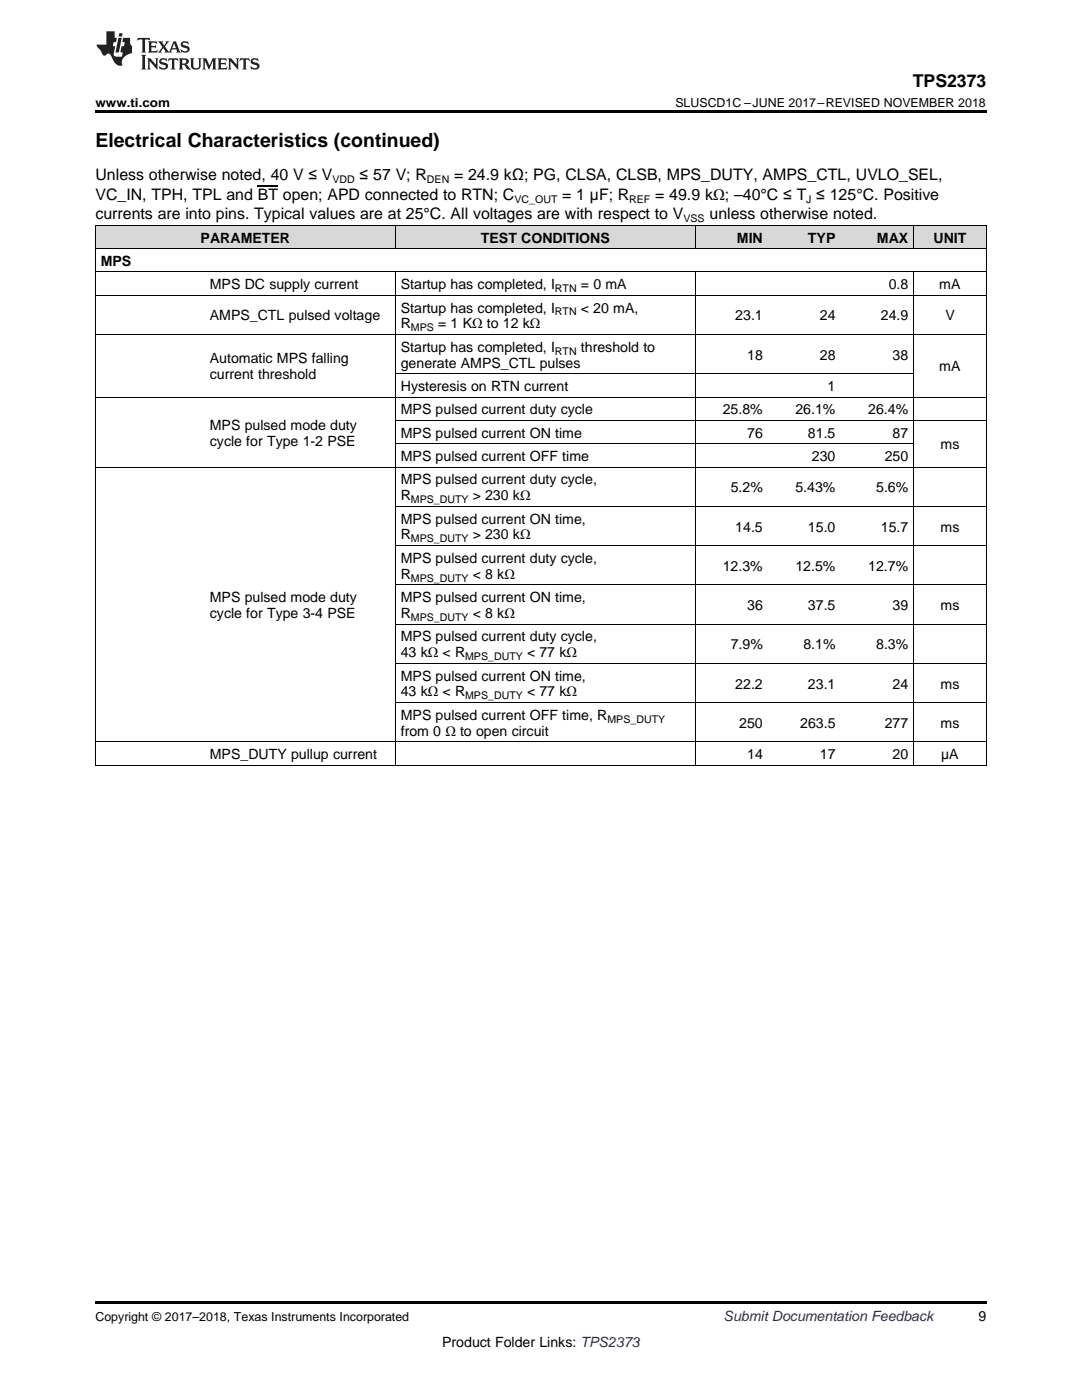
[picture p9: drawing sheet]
<svg xmlns="http://www.w3.org/2000/svg" width="216mm" height="279mm" viewBox="0 0 216 279" stroke-linecap="round" stroke-linejoin="round" font-family="sans-serif">
<defs><g id="words">
<text font-size="3.9" x="19" y="29.3">Electrical Characteristics (continued)</text>
<text font-size="3.5" x="182.1" y="17.3">TPS2373</text>
<g font-size="3.2">
<text x="19" y="36">Unless otherwise noted, 40 V ≤ V</text>
<text x="71.8" y="36">≤ 57 V; R</text>
<text x="90.6" y="36">= 24.9 kΩ; PG, CLSA, CLSB, MPS_DUTY, AMPS_CTL, UVLO_SEL,</text>
<text x="19" y="39.9">VC_IN, TPH, TPL and BT open; APD connected to RTN; C</text>
<text x="112.2" y="39.9">= 1 µF; R</text>
<text x="130.7" y="39.9">= 49.9 kΩ; –40°C ≤ T ≤ 125°C. Positive</text>
<text x="19" y="43.7">currents are into pins. Typical values are at 25°C. All voltages are with respect to V</text>
<text x="141.6" y="43.7">unless otherwise noted.</text>
</g>
<g font-size="2.8">
<text x="20.1" y="53.1">MPS</text>
<text x="40" y="48.4">PARAMETER</text>
<text x="96" y="48.4">TEST CONDITIONS</text>
<text x="147" y="48.4">MIN</text>
<text x="161.2" y="48.4">TYP</text>
<text x="175" y="48.4">MAX</text>
<text x="186.3" y="48.4">UNIT</text>
<text x="41.9" y="57.7">MPS DC supply current</text>
<text x="80" y="57.7">Startup has completed, I</text>
<text x="115.9" y="57.7">= 0 mA</text>
<text x="177.3" y="57.7">0.8</text>
<text x="187.4" y="57.7">mA</text>
<text x="41.9" y="64">AMPS_CTL pulsed voltage</text>
<text x="80" y="62.4">Startup has completed, I</text>
<text x="80" y="65.5">R</text>
<text x="87.4" y="65.5">= 1 KΩ to 12 kΩ</text>
<text x="115.9" y="62.4">&lt; 20 mA,</text>
<text x="146.7" y="64">23.1</text>
<text x="163.6" y="64">24</text>
<text x="175.8" y="64">24.9</text>
<text x="188.6" y="64">V</text>
<text x="80" y="70.2">Startup has completed, I</text>
<text x="115.9" y="70.2">threshold to</text>
<text x="149.1" y="71.8">18</text>
<text x="163.6" y="71.8">28</text>
<text x="178.1" y="71.8">38</text>
<text x="41.9" y="72.5">Automatic MPS falling</text>
<text x="41.9" y="75.7">current threshold</text>
<text x="80" y="73.4">generate AMPS_CTL pulses</text>
<text x="187.4" y="74.1">mA</text>
<text x="80" y="78">Hysteresis on RTN current</text>
<text x="80" y="82.7">MPS pulsed current duty cycle</text>
<text x="144.2" y="82.7">25.8%</text>
<text x="158.7" y="82.7">26.1%</text>
<text x="165.1" y="78">1</text>
<text x="173.2" y="82.7">26.4%</text>
<text x="41.9" y="85.8">MPS pulsed mode duty</text>
<text x="41.9" y="88.9">cycle for Type 1-2 PSE</text>
<text x="80" y="87.3">MPS pulsed current ON time</text>
<text x="149.1" y="87.3">76</text>
<text x="161.2" y="87.3">81.5</text>
<text x="178.1" y="87.3">87</text>
<text x="187.7" y="89.7">ms</text>
<text x="80" y="92">MPS pulsed current OFF time</text>
<text x="162" y="92">230</text>
<text x="176.5" y="92">250</text>
<text x="80" y="96.7">MPS pulsed current duty cycle,</text>
<text x="80" y="99.8">R</text>
<text x="94.3" y="99.8">&gt; 230 kΩ</text>
<text x="145.8" y="98.2">5.2%</text>
<text x="158.7" y="98.2">5.43%</text>
<text x="174.8" y="98.2">5.6%</text>
<text x="80" y="104.5">MPS pulsed current ON time,</text>
<text x="80" y="107.7">R</text>
<text x="94.3" y="107.7">&gt; 230 kΩ</text>
<text x="146.7" y="106.1">14.5</text>
<text x="161.2" y="106.1">15.0</text>
<text x="175.8" y="106.1">15.7</text>
<text x="187.7" y="106.1">ms</text>
<text x="80" y="112.3">MPS pulsed current duty cycle,</text>
<text x="144.2" y="113.9">12.3%</text>
<text x="158.7" y="113.9">12.5%</text>
<text x="173.2" y="113.9">12.7%</text>
<text x="80" y="115.5">R</text>
<text x="94.3" y="115.5">&lt; 8 kΩ</text>
<text x="41.9" y="120.2">MPS pulsed mode duty</text>
<text x="41.9" y="123.3">cycle for Type 3-4 PSE</text>
<text x="80" y="120.2">MPS pulsed current ON time,</text>
<text x="80" y="123.3">R</text>
<text x="94.3" y="123.3">&lt; 8 kΩ</text>
<text x="149.1" y="121.7">36</text>
<text x="161.2" y="121.7">37.5</text>
<text x="178.1" y="121.7">39</text>
<text x="187.7" y="121.7">ms</text>
<text x="80" y="128">MPS pulsed current duty cycle,</text>
<text x="80" y="131.2">43 kΩ &lt; R</text>
<text x="105.2" y="131.2">&lt; 77 kΩ</text>
<text x="145.8" y="129.6">7.9%</text>
<text x="160.3" y="129.6">8.1%</text>
<text x="174.8" y="129.6">8.3%</text>
<text x="80" y="135.8">MPS pulsed current ON time,</text>
<text x="146.7" y="137.4">22.2</text>
<text x="161.2" y="137.4">23.1</text>
<text x="178.1" y="137.4">24</text>
<text x="187.7" y="137.4">ms</text>
<text x="80" y="139">43 kΩ &lt; R</text>
<text x="80" y="143.7">MPS pulsed current OFF time, R</text>
<text x="105.2" y="139">&lt; 77 kΩ</text>
<text x="80" y="146.8">from 0 Ω to open circuit</text>
<text x="147.5" y="145.2">250</text>
<text x="159.7" y="145.2">263.5</text>
<text x="176.5" y="145.2">277</text>
<text x="187.7" y="145.2">ms</text>
<text x="41.9" y="151.5">MPS_DUTY pullup current</text>
<text x="149.1" y="151.5">14</text>
<text x="163.6" y="151.5">17</text>
<text x="178.1" y="151.5">20</text>
<text x="187.8" y="151.5">µA</text>
<text x="195.3" y="263.6">9</text>
<text x="88.2" y="268.9">Product Folder Links: TPS2373</text>
</g>
<text font-size="2.8" fill="#0000c8" x="144.4" y="263.6">Submit Documentation Feedback</text>
<g font-size="2.5">
<text x="19" y="21.4">www.ti.com</text>
<text x="134.8" y="21.4">SLUSCD1C –JUNE 2017–REVISED NOVEMBER 2018</text>
<text x="19" y="263.6">Copyright © 2017–2018, Texas Instruments Incorporated</text>
</g>
<g font-size="2.1">
<text x="66.4" y="36.6">VDD</text>
<text x="85.2" y="36.6">DEN</text>
<text x="102.7" y="40.5">VC_OUT</text>
<text x="125.6" y="40.5">REF</text>
<text x="160.9" y="40.5">J</text>
<text x="136.4" y="44.4">VSS</text>
<text x="110.7" y="58.3">RTN</text>
<text x="110.7" y="62.9">RTN</text>
<text x="82" y="66.1">MPS</text>
<text x="110.7" y="70.8">RTN</text>
<text x="82" y="100.4">MPS_DUTY</text>
<text x="82" y="108.2">MPS_DUTY</text>
<text x="82" y="116.1">MPS_DUTY</text>
<text x="82" y="123.9">MPS_DUTY</text>
<text x="92.8" y="131.7">MPS_DUTY</text>
<text x="92.8" y="139.6">MPS_DUTY</text>
<text x="121.2" y="144.2">MPS_DUTY</text>
</g>
</g></defs>
<g fill="#d8d8d8">
<path d="M19 45h21.8v4.7h-21.8z"/>
<path d="M40.8 45h38.1v4.7h-38.1z"/>
<path d="M78.9 45h36.3v4.7h-36.3z"/>
<path d="M115.2 45h23.6v4.7h-23.6z"/>
<path d="M138.8 45h14.5v4.7h-14.5z"/>
<path d="M153.3 45h14.5v4.7h-14.5z"/>
<path d="M167.8 45h14.5v4.7h-14.5z"/>
<path d="M182.3 45h14.5v4.7h-14.5z"/>
</g>
<path d="M19 22h177.8v.5h-177.8zM19 259.7h177.8v.5h-177.8z" fill="#000"/>
<g fill="none" stroke="#000" stroke-width=".2">
<path d="M19 58.9h177.8M19 54.3h177.8M19 49.6h177.8M19 45h177.8M19.1 45v107.8M78.9 45v4.7M78.9 54.3v98.5M138.7 45v4.7M138.7 54.3v98.5M182.3 45v4.7M182.3 54.3v98.5M196.8 45v107.8"/>
<path d="M19 79.3h177.8M19 66.8h177.8M78.9 74.6h103.4M19 93.2h177.8M78.9 88.6h103.4M78.9 83.9h117.9M78.9 116.7h117.9M78.9 108.9h117.9M78.9 101.1h117.9M78.9 132.4h117.9M78.9 124.5h117.9M19 152.7h177.8"/>
<path d="M19 148h177.8M78.9 140.2h117.9"/>
</g>
<g fill="#231f20">
<path d="M27.5 7.6l-.1 .5 .4-.2h.6v.1v2.1l-.2 .4h1l-.3-.4v-2.1l.1-.1h.5l.5 .2-.2-.5zM29.5 8.3l.2 .3v1.5l-.2 .4h1.8l.2-.6a1.04 1.04 0 0 1-1.3 .2v-.7h.6l.3 .2v-.6l-.3 .2h-.6v-.6l.8-.1 .4 .3-.2-.5zM31.5 8.3l.9 1.1-.9 1.1h.8l-.2-.2 .5-.7 .4 .7-.2 .2h1.5l-.1-.2 .1-.4h.9l.1 .4-.2 .2h1l-.3-.3-.7-1.9h-.5l-.9 2-.8-1 .9-1h-.8l.1 .3-.3 .5-.4-.6 .2-.2zM34.7 8.6l.4 1h-.7zM36.3 8.4a.63 .63 0 0 0-.2 .7 .63 .63 0 0 0 .6 .4l.6 .2 .1 .2a.75 .75 0 0 1-.7 .4 .75 .75 0 0 1-.6-.5l.1 .7 .1-.1a1.11 1.11 0 0 0 1.5-.6 1.13 1.13 0 0 0-1.2-.8l-.1-.4a1.04 1.04 0 0 1 1.2 .2l-.2-.5-.1 .1-.5-.2zM28.2 10.9l.2 .4v2.2l-.2 .4h1l-.3-.4v-2.2l.3-.4zM29.3 11.6l.3 .4v1.5l-.3 .4h.8l-.2-.4v-1.3l1.5 1.7v-1.9l.2-.4h-.7l.2 .4v.9l-1.1-1.3zM32 11.8a.62 .62 0 0 0-.2 .7 .62 .62 0 0 0 .6 .4l.6 .1 .1 .3a.76 .76 0 0 1-.7 .3 .76 .76 0 0 1-.6-.4l.1 .7 .1-.1a1.11 1.11 0 0 0 1.5-.6 1.13 1.13 0 0 0-1.2-.8l-.1-.4a1.04 1.04 0 0 1 1.2 .2l-.2-.6-.1 .1-.5-.1zM33.7 11.6l-.2 .6a.61 .61 0 0 1 .8-.3v1.6l-.2 .4h.9l-.2-.4v-1.6a.63 .63 0 0 1 .8 .3l-.2-.6zM35.6 11.6l.3 .4v1.5l-.3 .4h1l-.2-.2v-.8l.5 .2a.76 .76 0 0 0 1.2 .7l-1-1a.58 .58 0 0 0 .6-.5 .58 .58 0 0 0-.5-.6zM36.4 11.9h.1a.45 .45 0 0 1 .5 .1 .45 .45 0 0 1 .1 .5l-.7 .2zM37.9 11.6l.2 .2a2.17 2.17 0 0 0 .3 1.9 .99 .99 0 0 0 1.6-.6v-1.1l.2-.4h-.7l.2 .2a1.92 1.92 0 0 1-.2 1.8 .6 .6 0 0 1-.9-.5v-1.1l.2-.4zM40.4 11.6l.2 .4v1.5l-.2 .4h.7l-.2-.4v-1.4l.8 1.8 .8-1.8v1.4l-.2 .4h.9l-.2-.4v-1.5l.2-.4h-.8l-.6 1.5-.6-1.5zM43.4 11.6l.2 .4v1.5l-.2 .4h1.8l.2-.6a1.04 1.04 0 0 1-1.3 .1v-.6h.5l.4 .2v-.6l-.4 .2h-.5v-.7h.8l.3 .3-.1-.6zM45.5 11.6l.2 .4v1.5l-.2 .4h.7l-.2-.4v-1.3l1.5 1.7v-1.9l.2-.4h-.7l.2 .4v.9l-1.1-1.3zM47.9 11.6l-.1 .6a.61 .61 0 0 1 .8-.3v1.6l-.3 .4h1l-.3-.4 .1-1.6a.63 .63 0 0 1 .7 .3l-.1-.6zM50.2 11.8a.62 .62 0 0 0-.2 .7 .62 .62 0 0 0 .6 .4l.6 .1 .2 .3a.76 .76 0 0 1-.8 .3 .76 .76 0 0 1-.6-.4l.1 .7 .2-.1a1.11 1.11 0 0 0 1.5-.6 1.13 1.13 0 0 0-1.3-.8l-.1-.4a1.04 1.04 0 0 1 1.2 .2l-.1-.6-.2 .1-.5-.1z"/>
<path d="M21.2 6.3v2.6h-1.9l.1 .4 .7 .9a.91 .91 0 0 0 1 .8 .56 .56 0 0 1 .5-.3 .56 .56 0 0 1 .5 .3l.4 .8a1.53 1.53 0 0 0 1.9 1.2 1.54 1.54 0 0 1 1-2.1l.9-.3v-1.4a1.52 1.52 0 0 1-.3-1.6h-1.4l-.2 .8h.5l-.2 .8h-.4l-.2 1v.2l.4 .1-.2 .8a1.93 1.93 0 0 1-1.6-.3l.3-1.8h-.5l.2-.8h.4l.2-.8h-.4v-1.3zM23.6 7.6l-.6 2.9h.7l.6-2.9zM23.8 6.6l-.1 .7h.6l.2-.7z"/>
</g>
<path d="M51.4 37.1h4.1" fill="none" stroke="#000" stroke-width=".21"/>
<use href="#words"/>
</svg>
